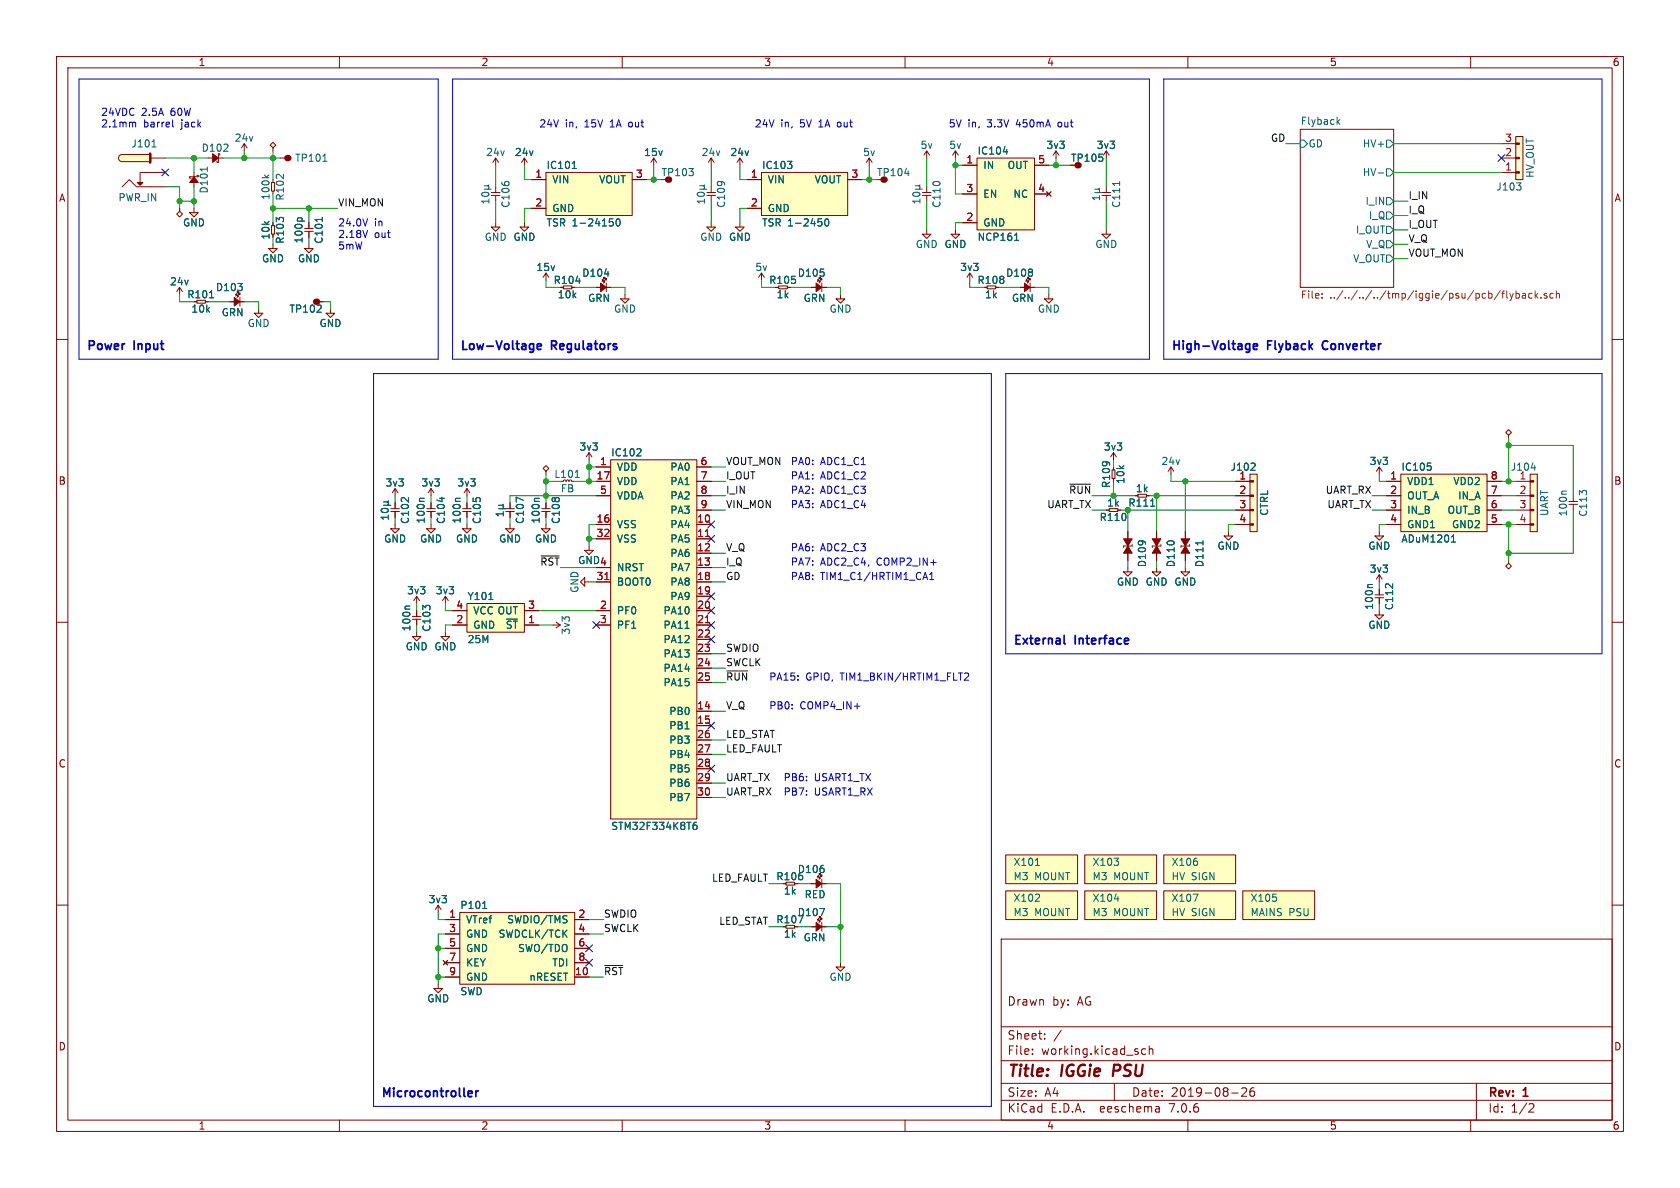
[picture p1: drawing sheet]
<svg xmlns="http://www.w3.org/2000/svg" width="297mm" height="210mm" viewBox="0 0 297 210" stroke-linecap="round" stroke-linejoin="round" font-family="sans-serif">
<defs><g id="words">
<g font-size="2.8" fill="#840000">
<text x="178" y="190.9">Title:</text>
<text x="187.7" y="190.9">IGGie</text>
<text x="197.6" y="190.9">PSU</text>
</g>
<g font-size="2.1" fill="#0000c2">
<text x="15.2" y="62">Power</text>
<text x="23.8" y="62">Input</text>
<text x="81.3" y="62">Low-Voltage</text>
<text x="97.6" y="62">Regulators</text>
<text x="207" y="62">High-Voltage</text>
<text x="224.2" y="62">Flyback</text>
<text x="234.5" y="62">Converter</text>
<text x="179.1" y="114.1">External</text>
<text x="190.1" y="114.1">Interface</text>
<text x="67.3" y="194.1">Microcontroller</text>
</g>
<g font-size="2.1" fill="#840000">
<text x="178" y="178">Drawn</text>
<text x="186" y="178">by:</text>
<text x="190.5" y="178">AG</text>
<text x="178" y="184">Sheet:</text>
<text x="178" y="186.7">File:</text>
<text x="184.1" y="186.7">working.kicad_sch</text>
<text x="178" y="196.9">KiCad</text>
<text x="178" y="194.1">Size:</text>
<text x="184.7" y="194.1">A4</text>
<text x="185.7" y="196.9">E.D.A.</text>
<text x="194.6" y="196.9">eeschema</text>
<text x="200" y="194.1">Date:</text>
<text x="207" y="196.9">7.0.6</text>
<text x="207" y="194.1">2019-08-26</text>
<text x="263" y="194.3">Rev:</text>
<text x="263" y="196.9">Id:</text>
<text x="267.1" y="196.9">1/2</text>
<text x="269.4" y="194.3">1</text>
</g>
<g font-size="1.8" fill="#840000">
<text x="35" y="11.9">1</text>
<text x="85" y="11.9">2</text>
<text x="135" y="11.9">3</text>
<text x="185" y="11.9">4</text>
<text x="235" y="11.9">5</text>
<text x="285" y="11.9">6</text>
<text x="189.2" y="28.8">TP105</text>
<text x="10.3" y="35.9">A</text>
<text x="285.3" y="35.9">A</text>
<text x="47.9" y="42.5" transform="rotate(-90 47.9 42.5)">10k</text>
<text x="53.7" y="43.1" transform="rotate(-90 53.7 43.1)">100p</text>
<text x="33" y="52.9">R101</text>
<text x="97.8" y="50.4">R104</text>
<text x="135.9" y="50.4">R105</text>
<text x="172.7" y="50.4">R108</text>
<text x="10.3" y="85.9">B</text>
<text x="195.6" y="89.8">1k</text>
<text x="196.4" y="86.4" transform="rotate(-90 196.4 86.4)">R109</text>
<text x="200.7" y="87.2">1k</text>
<text x="285.3" y="85.9">B</text>
<text x="10.3" y="135.9">C</text>
<text x="285.3" y="135.9">C</text>
<text x="137.1" y="155.8">R106</text>
<text x="10.3" y="185.9">D</text>
<text x="285.3" y="185.9">D</text>
<text x="35" y="199.9">1</text>
<text x="85" y="199.9">2</text>
<text x="135" y="199.9">3</text>
<text x="185" y="199.9">4</text>
<text x="235" y="199.9">5</text>
<text x="285" y="199.9">6</text>
</g>
<g font-size="1.8" fill="#0000c2">
<text x="17.8" y="20.6">24VDC</text>
<text x="17.8" y="22.6">2.1mm</text>
<text x="25" y="20.6">2.5A</text>
<text x="25.4" y="22.6">barrel</text>
<text x="30.3" y="20.6">60W</text>
<text x="32.2" y="22.6">jack</text>
<text x="95.2" y="22.6">24V</text>
<text x="99.9" y="22.6">in,</text>
<text x="103.5" y="22.6">15V</text>
<text x="108.1" y="22.6">1A</text>
<text x="111.6" y="22.6">out</text>
<text x="133.3" y="22.6">24V</text>
<text x="138" y="22.6">in,</text>
<text x="141.6" y="22.6">5V</text>
<text x="145" y="22.6">1A</text>
<text x="148.5" y="22.6">out</text>
<text x="167.6" y="22.6">5V</text>
<text x="171.1" y="22.6">in,</text>
<text x="174.6" y="22.6">3.3V</text>
<text x="179.9" y="22.6">450mA</text>
<text x="187.5" y="22.6">out</text>
<text x="59.7" y="40.1">24.0V</text>
<text x="66.2" y="40.1">in</text>
<text x="59.7" y="42.2">2.18V</text>
<text x="59.7" y="44.2">5mW</text>
<text x="66.2" y="42.2">out</text>
<text x="139.7" y="82.3">PA0:</text>
<text x="145" y="82.3">ADC1_C1</text>
<text x="139.7" y="84.8">PA1:</text>
<text x="139.7" y="89.9">PA3:</text>
<text x="139.7" y="87.4">PA2:</text>
<text x="145" y="84.8">ADC1_C2</text>
<text x="145" y="89.9">ADC1_C4</text>
<text x="145" y="87.4">ADC1_C3</text>
<text x="139.7" y="97.5">PA6:</text>
<text x="139.7" y="100.1">PA7:</text>
<text x="145" y="97.5">ADC2_C3</text>
<text x="145" y="100.1">ADC2_C4,</text>
<text x="155.1" y="100.1">COMP2_IN+</text>
<text x="139.7" y="102.6">PA8:</text>
<text x="145" y="102.6">TIM1_C1/HRTIM1_CA1</text>
<text x="135.9" y="125.5">PB0:</text>
<text x="135.9" y="120.4">PA15:</text>
<text x="141.4" y="125.5">COMP4_IN+</text>
<text x="142.4" y="120.4">GPIO,</text>
<text x="148.7" y="120.4">TIM1_BKIN/HRTIM1_FLT2</text>
<text x="138.4" y="140.7">PB7:</text>
<text x="138.4" y="138.2">PB6:</text>
<text x="144" y="140.7">USART1_RX</text>
<text x="144" y="138.2">USART1_TX</text>
</g>
<g font-size="1.8" fill="#006464">
<text x="229.9" y="22.1">Flyback</text>
<text x="23.1" y="26.3">J101</text>
<text x="35.5" y="27">D102</text>
<text x="41.4" y="25.2">24v</text>
<text x="52.1" y="28.8">TP101</text>
<text x="85.8" y="27.8">24v</text>
<text x="90.9" y="27.8">24v</text>
<text x="113.8" y="27.8">15v</text>
<text x="123.9" y="27.8">24v</text>
<text x="129" y="27.8">24v</text>
<text x="152.5" y="27.8">5v</text>
<text x="162.6" y="26.5">5v</text>
<text x="167.7" y="26.5">5v</text>
<text x="172.7" y="27.5">IC104</text>
<text x="184.9" y="26.5">3v3</text>
<text x="193.8" y="26.5">3v3</text>
<text x="231.2" y="26.3">GD</text>
<text x="240.8" y="26.3">HV+</text>
<text x="20.8" y="35.8">PWR_IN</text>
<text x="36.9" y="34.3" transform="rotate(-90 36.9 34.3)">D101</text>
<text x="47.9" y="35.5" transform="rotate(-90 47.9 35.5)">100k</text>
<text x="50.4" y="35.6" transform="rotate(-90 50.4 35.6)">R102</text>
<text x="96.5" y="30.1">IC101</text>
<text x="97.5" y="32.6">VIN</text>
<text x="105.8" y="32.6">VOUT</text>
<text x="116.8" y="31.3">TP103</text>
<text x="134.6" y="30.1">IC103</text>
<text x="135.6" y="32.6">VIN</text>
<text x="143.9" y="32.6">VOUT</text>
<text x="154.9" y="31.3">TP104</text>
<text x="173.7" y="30.1">IN</text>
<text x="173.7" y="35.2">EN</text>
<text x="178" y="30.1">OUT</text>
<text x="179.1" y="35.2">NC</text>
<text x="240.8" y="31.3">HV-</text>
<text x="264.4" y="33.9">J103</text>
<text x="271.4" y="31.5" transform="rotate(-90 271.4 31.5)">HV_OUT</text>
<text x="32.3" y="40.2">GND</text>
<text x="90.3" y="36.8" transform="rotate(-90 90.3 36.8)">C106</text>
<text x="96.5" y="40.2">TSR 1-24150</text>
<text x="97.5" y="37.7">GND</text>
<text x="128.4" y="36.8" transform="rotate(-90 128.4 36.8)">C109</text>
<text x="134.6" y="40.2">TSR 1-2450</text>
<text x="135.6" y="37.7">GND</text>
<text x="166.5" y="36.8" transform="rotate(-90 166.5 36.8)">C110</text>
<text x="173.7" y="40.2">GND</text>
<text x="198.2" y="36.8" transform="rotate(-90 198.2 36.8)">C111</text>
<text x="239.6" y="41.5">I_OUT</text>
<text x="241.3" y="36.4">I_IN</text>
<text x="241.9" y="39">I_Q</text>
<text x="46.2" y="46.6">GND</text>
<text x="50.4" y="43.2" transform="rotate(-90 50.4 43.2)">R103</text>
<text x="52.6" y="46.6">GND</text>
<text x="57.3" y="43.2" transform="rotate(-90 57.3 43.2)">C101</text>
<text x="85.6" y="42.8">GND GND</text>
<text x="90.7" y="42.8">GND</text>
<text x="123.7" y="42.8">GND GND</text>
<text x="128.8" y="42.8">GND</text>
<text x="161.8" y="44">GND GND</text>
<text x="166.9" y="44">GND</text>
<text x="172.7" y="42.8">NCP161</text>
<text x="193.5" y="44">GND</text>
<text x="239.1" y="46.6">V_OUT</text>
<text x="241.4" y="44">V_Q</text>
<text x="30" y="50.6">24v</text>
<text x="38.1" y="51.7">D103</text>
<text x="94.7" y="48.1">15v</text>
<text x="98.5" y="52.9">10k</text>
<text x="102.8" y="49.1">D104</text>
<text x="103.9" y="53.6">GRN</text>
<text x="133.4" y="48.1">5v</text>
<text x="137.2" y="52.9">1k</text>
<text x="140.9" y="49.1">D105</text>
<text x="142" y="53.6">GRN</text>
<text x="169.7" y="48.1">3v3</text>
<text x="174" y="52.9">1k</text>
<text x="177.8" y="49.1">D108</text>
<text x="178.8" y="53.6">GRN</text>
<text x="33.7" y="55.5">10k</text>
<text x="39.1" y="56.1">GRN</text>
<text x="43.7" y="58">GND</text>
<text x="51.1" y="55.5">TP102</text>
<text x="56.4" y="58">GND</text>
<text x="108.5" y="55.5">GND</text>
<text x="146.6" y="55.5">GND</text>
<text x="183.4" y="55.5">GND</text>
<text x="102.3" y="79.9">3v3</text>
<text x="108" y="80.9">IC102</text>
<text x="109" y="83.4">VDD</text>
<text x="118.4" y="83.4">PA0</text>
<text x="195.1" y="79.9">3v3</text>
<text x="205.2" y="82.4">24v</text>
<text x="217.4" y="83.4">J102</text>
<text x="242" y="82.4">3v3</text>
<text x="247.7" y="83.4">IC105</text>
<text x="267" y="83.4">J104</text>
<text x="68.1" y="86.2">3v3</text>
<text x="74.4" y="86.2">3v3</text>
<text x="80.8" y="86.2">3v3</text>
<text x="97.9" y="84.7">L101</text>
<text x="99" y="87.2">FB</text>
<text x="109" y="86">VDD</text>
<text x="109" y="88.5">VDDA</text>
<text x="118.4" y="86">PA1</text>
<text x="118.4" y="88.5">PA2</text>
<text x="199" y="85.6" transform="rotate(-90 199 85.6)">10k</text>
<text x="199.4" y="89.8">R111</text>
<text x="248.7" y="86">VDD1</text>
<text x="248.7" y="88.5">OUT_A</text>
<text x="256.8" y="86">VDD2</text>
<text x="257.7" y="88.5">IN_A</text>
<text x="268.5" y="84.8">1</text>
<text x="72.5" y="92.7" transform="rotate(-90 72.5 92.7)">C102</text>
<text x="75.3" y="92.7" transform="rotate(-90 75.3 92.7)">100n</text>
<text x="78.8" y="92.7" transform="rotate(-90 78.8 92.7)">C104</text>
<text x="81.6" y="92.7" transform="rotate(-90 81.6 92.7)">100n</text>
<text x="85.2" y="92.7" transform="rotate(-90 85.2 92.7)">C105</text>
<text x="92.8" y="92.7" transform="rotate(-90 92.8 92.7)">C107</text>
<text x="95.6" y="92.7" transform="rotate(-90 95.6 92.7)">100n</text>
<text x="99.2" y="92.7" transform="rotate(-90 99.2 92.7)">C108</text>
<text x="109" y="93.6">VSS</text>
<text x="118.4" y="93.6">PA4</text>
<text x="118.4" y="91">PA3</text>
<text x="194.3" y="92.3">R110</text>
<text x="224.4" y="91.3" transform="rotate(-90 224.4 91.3)">CTRL</text>
<text x="248.7" y="91">IN_B</text>
<text x="248.7" y="93.6">GND1</text>
<text x="255.8" y="91">OUT_B</text>
<text x="256.6" y="93.6">GND2</text>
<text x="273.9" y="91.3" transform="rotate(-90 273.9 91.3)">UART</text>
<text x="277.2" y="91.4" transform="rotate(-90 277.2 91.4)">100n</text>
<text x="280.8" y="91.5" transform="rotate(-90 280.8 91.5)">C113</text>
<text x="67.8" y="96.1">GND</text>
<text x="74.2" y="96.1">GND</text>
<text x="80.5" y="96.1">GND</text>
<text x="88.1" y="96.1">GND</text>
<text x="94.5" y="96.1">GND</text>
<text x="109" y="96.1">VSS</text>
<text x="109" y="101.2">NRST</text>
<text x="118.4" y="96.1">PA5</text>
<text x="118.4" y="98.7">PA6</text>
<text x="118.4" y="101.2">PA7</text>
<text x="202.8" y="100.4" transform="rotate(-90 202.8 100.4)">D109</text>
<text x="207.9" y="100.4" transform="rotate(-90 207.9 100.4)">D110</text>
<text x="213" y="100.4" transform="rotate(-90 213 100.4)">D111</text>
<text x="215.1" y="97.4">GND</text>
<text x="241.8" y="97.4">GND</text>
<text x="242" y="101.4">3v3</text>
<text x="247.7" y="96.1">ADuM1201</text>
<text x="71.9" y="105.3">3v3</text>
<text x="76.9" y="105.3">3v3</text>
<text x="82.6" y="106.3">Y101</text>
<text x="102.5" y="104.9" transform="rotate(-90 102.5 104.9)">GND</text>
<text x="109" y="103.7">BOOT0</text>
<text x="118.4" y="103.7">PA8</text>
<text x="118.4" y="106.3">PA9</text>
<text x="197.4" y="103.7">GND GND GND</text>
<text x="242.9" y="107.9" transform="rotate(-90 242.9 107.9)">100n</text>
<text x="246.5" y="108" transform="rotate(-90 246.5 108)">C112</text>
<text x="72.7" y="111.7" transform="rotate(-90 72.7 111.7)">100n</text>
<text x="76.3" y="111.8" transform="rotate(-90 76.3 111.8)">C103</text>
<text x="82.6" y="113.9">25M</text>
<text x="83.6" y="111.4">GND</text>
<text x="83.6" y="108.8">VCC OUT</text>
<text x="89.3" y="111.4">~{ST}</text>
<text x="100.9" y="112.3" transform="rotate(-90 100.9 112.3)">3v3</text>
<text x="109" y="108.8">PF0</text>
<text x="109" y="111.4">PF1</text>
<text x="117.2" y="108.8">PA10</text>
<text x="117.2" y="111.4">PA11</text>
<text x="117.2" y="113.9">PA12</text>
<text x="241.8" y="111.4">GND</text>
<text x="71.6" y="115.2">GND GND</text>
<text x="117.2" y="116.4">PA13</text>
<text x="117.2" y="119">PA14</text>
<text x="117.2" y="121.5">PA15</text>
<text x="118.2" y="126.6">PB0</text>
<text x="118.2" y="129.1">PB1</text>
<text x="118.2" y="131.7">PB3</text>
<text x="118.2" y="134.2">PB4</text>
<text x="118.2" y="136.8">PB5</text>
<text x="118.2" y="139.3">PB6</text>
<text x="118.2" y="141.8">PB7</text>
<text x="108" y="146.9">STM32F334K8T6</text>
<text x="140.9" y="154.5">D106</text>
<text x="179.1" y="153.3">X101</text>
<text x="179.1" y="155.8">M3</text>
<text x="182.9" y="155.8">MOUNT</text>
<text x="193" y="153.3">X103</text>
<text x="193" y="155.8">M3</text>
<text x="196.9" y="155.8">MOUNT</text>
<text x="207" y="155.8">HV SIGN</text>
<text x="207" y="153.3">X106</text>
<text x="75.7" y="159.9">3v3</text>
<text x="81.3" y="160.9">P101</text>
<text x="138.5" y="158.3">1k</text>
<text x="142.1" y="159">RED</text>
<text x="179.1" y="159.6">X102</text>
<text x="193" y="159.6">X104</text>
<text x="207" y="159.6">X107</text>
<text x="221" y="159.6">X105</text>
<text x="82.3" y="163.4">VTref</text>
<text x="82.3" y="166">GND</text>
<text x="88" y="166">SWDCLK/TCK</text>
<text x="89.6" y="163.4">SWDIO/TMS</text>
<text x="137.1" y="163.4">R107</text>
<text x="138.5" y="166">1k</text>
<text x="140.9" y="162.2">D107</text>
<text x="142" y="166.6">GRN</text>
<text x="179.1" y="162.2">M3</text>
<text x="182.9" y="162.2">MOUNT</text>
<text x="193" y="162.2">M3</text>
<text x="196.9" y="162.2">MOUNT</text>
<text x="207" y="162.2">HV SIGN</text>
<text x="221" y="162.2">MAINS</text>
<text x="227.8" y="162.2">PSU</text>
<text x="82.3" y="168.5">GND</text>
<text x="82.3" y="171">KEY</text>
<text x="82.3" y="173.6">GND</text>
<text x="91.5" y="168.5">SWO/TDO</text>
<text x="93.5" y="173.6">nRESET</text>
<text x="97.5" y="171">TDI</text>
<text x="146.6" y="173.6">GND</text>
<text x="75.4" y="177.4">GND</text>
<text x="81.3" y="176.1">SWD</text>
</g>
<g font-size="1.8" fill="#a90000">
<text x="170.7" y="29">1</text>
<text x="183.4" y="29">5</text>
<text x="266" y="27.7">2</text>
<text x="266" y="25.1">3</text>
<text x="94.5" y="31.5">1</text>
<text x="112.3" y="31.5">3</text>
<text x="132.6" y="31.5">1</text>
<text x="150.4" y="31.5">3</text>
<text x="170.7" y="34">3</text>
<text x="183.4" y="34">4</text>
<text x="266" y="30.2">1</text>
<text x="94.5" y="36.6">2</text>
<text x="132.6" y="36.6">2</text>
<text x="170.7" y="39.1">2</text>
<text x="106" y="82.3">1</text>
<text x="123.8" y="82.3">6</text>
<text x="105.4" y="84.8">17</text>
<text x="106" y="87.4">5</text>
<text x="123.8" y="84.8">7</text>
<text x="123.8" y="87.4">8</text>
<text x="123.8" y="89.9">9</text>
<text x="219" y="84.8">1</text>
<text x="219" y="87.4">2</text>
<text x="219" y="89.9">3</text>
<text x="245.7" y="84.8">1</text>
<text x="245.7" y="87.4">2</text>
<text x="245.7" y="89.9">3</text>
<text x="263.5" y="89.9">6</text>
<text x="263.5" y="87.4">7</text>
<text x="263.5" y="84.8">8</text>
<text x="268.5" y="87.4">2</text>
<text x="268.5" y="89.9">3</text>
<text x="105.4" y="92.5">16</text>
<text x="105.4" y="95">32</text>
<text x="123.1" y="92.5">10</text>
<text x="123.1" y="95">11</text>
<text x="219" y="92.5">4</text>
<text x="245.7" y="92.5">4</text>
<text x="263.5" y="92.5">5</text>
<text x="268.5" y="92.5">4</text>
<text x="102.1" y="99.9">GND4</text>
<text x="123.1" y="97.5">12</text>
<text x="123.1" y="100.1">13</text>
<text x="80.6" y="107.7">4</text>
<text x="93.3" y="107.7">3</text>
<text x="105.4" y="102.6">31</text>
<text x="106" y="107.7">2</text>
<text x="123.1" y="102.6">18</text>
<text x="123.1" y="105.2">19</text>
<text x="123.1" y="107.7">20</text>
<text x="80.6" y="110.2">2</text>
<text x="93.3" y="110.2">1</text>
<text x="106" y="110.2">3</text>
<text x="123.1" y="110.2">21</text>
<text x="123.1" y="112.8">22</text>
<text x="123.1" y="115.3">23</text>
<text x="123.1" y="117.9">24</text>
<text x="123.1" y="125.5">14</text>
<text x="123.1" y="120.4">25</text>
<text x="123.1" y="128">15</text>
<text x="123.1" y="130.6">26</text>
<text x="123.1" y="133.1">27</text>
<text x="123.1" y="135.6">28</text>
<text x="123.1" y="138.2">29</text>
<text x="123.1" y="140.7">30</text>
<text x="79.3" y="162.3">1</text>
<text x="79.3" y="164.8">3</text>
<text x="79.3" y="167.4">5</text>
<text x="102.2" y="162.3">2</text>
<text x="102.2" y="164.8">4</text>
<text x="102.2" y="167.4">6</text>
<text x="79.3" y="169.9">7</text>
<text x="79.3" y="172.5">9</text>
<text x="101.6" y="172.5">10</text>
<text x="102.2" y="169.9">8</text>
</g>
<g font-size="1.8" fill="#0f0f0f">
<text x="224.6" y="25.1">GD</text>
<text x="248.9" y="35.3">I_IN</text>
<text x="59.7" y="36.6">VIN_MON</text>
<text x="248.9" y="37.8">I_Q</text>
<text x="248.9" y="40.4">I_OUT</text>
<text x="248.9" y="45.5">VOUT_MON</text>
<text x="248.9" y="42.9">V_Q</text>
<text x="128.3" y="82.3">VOUT_MON</text>
<text x="128.3" y="89.9">VIN_MON</text>
<text x="128.3" y="84.8">I_OUT</text>
<text x="128.3" y="87.4">I_IN</text>
<text x="185" y="89.9">UART_TX</text>
<text x="188.9" y="87.4">~{RUN}</text>
<text x="234.3" y="87.4">UART_RX</text>
<text x="234.6" y="89.9">UART_TX</text>
<text x="95.4" y="100.1">~{RST} GND4</text>
<text x="128.3" y="97.5">V_Q</text>
<text x="128.3" y="100.1">I_Q</text>
<text x="128.3" y="102.6">GD</text>
<text x="128.3" y="115.3">SWDIO</text>
<text x="128.3" y="117.8">SWCLK</text>
<text x="128.3" y="120.4">~{RUN}</text>
<text x="128.3" y="125.5">V_Q</text>
<text x="128.3" y="130.5">LED_STAT</text>
<text x="128.3" y="133.1">LED_FAULT</text>
<text x="128.3" y="140.7">UART_RX</text>
<text x="128.3" y="138.2">UART_TX</text>
<text x="125.8" y="155.9">LED_FAULT</text>
<text x="106.7" y="162.3">SWDIO</text>
<text x="106.7" y="164.8">SWCLK</text>
<text x="106.7" y="172.5">~{RST}</text>
</g>
<g font-size="1.8" fill="#725600">
<text x="229.9" y="53.1">File:</text>
<text x="235.1" y="53.1">../../../../tmp/iggie/psu/pcb/flyback.sch</text>
</g>
<text font-size="1.8" fill="#009600" x="127" y="163.6">LED_STAT R107</text>
</g></defs>
<g fill="none" stroke="#840000" stroke-width=".18">
<path d="M10 10h277v190h-277zM12 12h273v186h-273zM60 10v2M110 10v2M160 10v2M210 10v2M260 10v2M229.9 22.9h16.5v27.9h-16.5zM10 60h2M285 60h2M10 110h2M285 110h2"/>
<path d="M10 160h2M285 160h2M177 166h108v32h-108zM60 198v2M110 198v2M160 198v2M177 194.5h108M177 191.5h108M177 187.5h108M177 181.5h108M182.5 186.3v.1M182.5 185.5v.1"/>
<path d="M184.7 183.6v.1M184.7 182.8v.1M187.6 182.1l-1.3 2M197 191.5v3M202.5 185.5l-.4-.1-.3 .3v.4l.2 .2h.5M203.2 185.5l.2-.1 .3 .1 .1 .9M203.2 184.9v1.5M204.9 195.7l.1 .9M205 196.5l-.2 .1M205 196h-.2M210 198v2M217.7 193.2h1.2"/>
<path d="M219.5 192.4l.6-.1 .2 .1 .1 .3-.9 1.1h.9M221.7 192.3a.59 .59 0 0 0-.7 .6v.6l.1 .2 .4 .1 .2-.1 .1-.5-.1-.3h-.5l-.2 .3M260 198v2M261 191.5v6.5M270.5 195.1l.5 .1 .2 .3-1 1.1h1"/>
</g>
<path d="M197 188.2l-.3 2" fill="none" stroke="#840000" stroke-width=".4"/>
<path d="M229.9 22.9h16.5v27.9h-16.5z" fill="#fff" stroke="#fff" stroke-width=".18"/>
<path d="M229.9 24.8h.6l.6 .6-.6 .6h-.6zM236.5 21.5l.4 .5M236.9 21.1l-.5 .5M243.6 30.6h1M245.1 24.8h.6l.7 .6-.7 .6h-.6zM245.1 29.8h.6l.7 .7-.7 .6h-.6zM245.1 37.5h.6l.7 .6-.7 .6h-.6zM245.1 34.9h.6l.7 .7-.7 .6h-.6zM245.1 40h.6l.7 .6-.7 .7h-.6zM245.1 45.1h.6l.7 .6-.7 .7h-.6zM245.1 42.5h.6l.7 .7-.7 .6h-.6z" fill="none" stroke="#006464" stroke-width=".18"/>
<g fill="none" stroke="#725600" stroke-width=".18">
<path d="M233.7 52.6v.1M233.7 51.9v.1M265.2 51.4l-1.1 1.6M265.5 51.9h.5M266 51.4l-.3 .2v1.1M266.4 51.4v1.1l.2 .2M266.9 51.9l.3 .8M267.2 52.7l-.3 .4M267.5 51.9l-.3 .8M268 51.9h.4l.2 .2-.1 .5h-.5M268 51.4v1.3M269.2 51.9h.4l.1 .8"/>
<path d="M269.7 52.2h-.4l-.2 .2 .2 .3 .4-.1M270.9 51.9h-.4l-.3 .2 .2 .5h.5M271.4 51.4v1.3M271.5 52.2l.4 .5M271.9 51.9l-.5 .4M272.4 52.6v.1M273.5 51.9h-.3l-.2 .1v.2l.5 .1v.3h-.5M274.6 51.9h-.4l-.2 .2 .1 .5h.5M275.1 52l.2-.1h.3l.1 .8M275.1 51.4v1.3"/>
</g>
<path d="M81.8 93.5h1.5l-.8 .7z" fill="#ffffc2"/>
<path d="M81.8 93.5h1.5l-.8 .7zM82.5 92.7v.8M177.8 151.1h12.7v5.1h-12.7zM177.8 157.5h12.7v5.1h-12.7zM191.8 151.1h12.7v5.1h-12.7zM205.7 151.1h12.7v5.1h-12.7zM205.7 157.5h12.7v5.1h-12.7z" fill="none" stroke="#840000" stroke-width=".18"/>
<g fill="#ffffc2" stroke="#ffffc2" stroke-width=".18">
<path d="M191.8 151.1h12.7v5.1h-12.7z"/>
<path d="M177.8 151.1h12.7v5.1h-12.7z"/>
<path d="M205.7 151.1h12.7v5.1h-12.7z"/>
<path d="M177.8 157.5h12.7v5.1h-12.7z"/>
<path d="M205.7 157.5h12.7v5.1h-12.7z"/>
</g>
<path d="M183 159.3h.8M183.1 153h.7M183.7 158.2v.4M197 151.7h.7l-.4 .5M197.7 152.3v.6M210.9 158.1h.9l-.6 1.2M211.7 152.3v.6" fill="none" stroke="#006464" stroke-width=".18"/>
<path d="M243.1 94.7h1.5l-.8 .8z" fill="#ffffc2"/>
<path d="M243.1 94.7h1.5l-.8 .8zM243.8 94v.7M243.1 105.2h1.5M243.1 105.7h1.5M243.3 102.4l.5-.8v1.3M243.8 104.1v1.1M243.8 105.7v1M243.8 101.6l.5 .8" fill="none" stroke="#840000" stroke-width=".18"/>
<path d="M242.6 103.3h-.6l-.2 .2" fill="none" stroke="#006464" stroke-width=".18"/>
<path d="M243.1 108.7h1.5l-.8 .8z" fill="#ffffc2"/>
<path d="M218.4 85.1h2.6M218.4 87.6h2.6M218.4 90.2h2.6M218.4 92.7h2.6M221 83.8h1.2v10.2h-1.2zM243.1 108.7h1.5l-.8 .8zM243.8 108v.7" fill="none" stroke="#840000" stroke-width=".18"/>
<path d="M221 83.8h1.2v10.2h-1.2z" fill="#ffffc2" stroke="#ffffc2" stroke-width=".18"/>
<g fill="#840000" stroke="#840000" stroke-width=".18">
<path d="M221 92.6h.6v.2h-.6z"/>
<path d="M221 90h.6v.3h-.6z"/>
<path d="M221 87.5h.6v.3h-.6z"/>
<path d="M221 85h.6v.2h-.6z"/>
</g>
<path d="M221.8 81.9l.1 .2-.1 .3-.7 .7h.8" fill="none" stroke="#006464" stroke-width=".18"/>
<path d="M216.4 94.7h1.5l-.7 .8z" fill="#ffffc2"/>
<path d="M216.4 94.7h1.5l-.7 .8zM217.2 94v.7" fill="none" stroke="#840000" stroke-width=".18"/>
<path d="M76.7 174.8h1.5l-.7 .7z" fill="#ffffc2"/>
<path d="M76.7 174.8h1.5l-.7 .7zM77.5 174v.8" fill="none" stroke="#840000" stroke-width=".18"/>
<path d="M203.7 101.1h1.5l-.7 .8z" fill="#ffffc2"/>
<path d="M204.5 94v1.3M204.5 97.8v1.3M205.2 96.3v.2h-1.5v.3M209.5 94v1.3M209.5 97.8v1.3M210.3 96.3v.2h-1.5v.3M203.7 101.1h1.5l-.7 .8zM204.5 100.3v.8" fill="none" stroke="#840000" stroke-width=".18"/>
<g fill="#840000" stroke="#840000" stroke-width=".18">
<path d="M208.8 95.3h1.5l-.8 1.2z"/>
<path d="M209.5 96.5l.8 1.3h-1.5z"/>
<path d="M203.7 95.3h1.5l-.7 1.2z"/>
<path d="M204.5 96.5l.7 1.3h-1.5z"/>
</g>
<path d="M212.7 95.6v.7" fill="none" stroke="#006464" stroke-width=".18"/>
<path d="M208.8 101.1h1.5l-.8 .8z" fill="#ffffc2"/>
<path d="M199.4 94v1.3M199.4 97.8v1.3M200.2 96.3v.2h-1.6v.3M208.8 101.1h1.5l-.8 .8zM209.5 100.3v.8" fill="none" stroke="#840000" stroke-width=".18"/>
<g fill="#840000" stroke="#840000" stroke-width=".18">
<path d="M198.6 95.3h1.6l-.8 1.2z"/>
<path d="M199.4 96.5l.8 1.3h-1.6z"/>
</g>
<path d="M266.2 76.5l.5-.6 .5 .6-.5 .5z" fill="#ffffc2"/>
<path d="M266.2 76.5l.5-.6 .5 .6-.5 .5zM266.7 77v.5" fill="none" stroke="#840000" stroke-width=".18"/>
<path d="M198.6 101.1h1.6l-.8 .8z" fill="#ffffc2"/>
<path d="M198.6 101.1h1.6l-.8 .8zM199.4 100.3v.8" fill="none" stroke="#840000" stroke-width=".18"/>
<circle cx="190.5" cy="29.2" r=".57" fill="#840000"/>
<path d="M186.2 27.4l.5-.7v1.2M186.7 26.7l.5 .7M194.8 34h1.5M194.8 34.5h1.5M195.6 33v1M195.6 34.5v1.1M180.3 50.8h.8M181.9 49h-.3l.3 .3v-.3l-.5 .5h.2l-.2 .3M182.1 49.3h-.2l.2 .2v-.2l-.5 .5h.3l-.3 .2M182.1 50v1.6M182.1 50.8h.8" fill="none" stroke="#840000" stroke-width=".18"/>
<path d="M181.1 50l1 .8-1 .8z" fill="#840000" stroke="#840000" stroke-width=".18"/>
<path d="M193.5 34h1.3M193.5 33.4h.7M194.2 33.4l.2 .2v.3l-.2 .1M194.4 34.6v.7M194.4 35h-1.3l.4 .3M194.4 33.3l-.2 .1M197.9 32.1v.7" fill="none" stroke="#006464" stroke-width=".18"/>
<path d="M194.8 41.4h1.5l-.7 .8z" fill="#ffffc2"/>
<path d="M195.1 27.4l.5-.7v1.2M195.6 26.7l.5 .7M194.8 41.4h1.5l-.7 .8zM195.6 40.6v.8" fill="none" stroke="#840000" stroke-width=".18"/>
<path d="M103.4 102.1v1.5l-.8-.7z" fill="#ffffc2"/>
<path d="M98.3 110l.8 .5h-1.3M99.1 110.5l-.8 .5M103.4 102.1v1.5l-.8-.7zM103.4 102.9h.7" fill="none" stroke="#840000" stroke-width=".18"/>
<path d="M184.7 52.8h1.5l-.8 .8z" fill="#ffffc2"/>
<path d="M184.7 52.8h1.5l-.8 .8zM185.4 52.1v.7M277.4 88.6h1.5M277.4 89.2h1.5M278.1 87.6v1M278.1 89.2v1" fill="none" stroke="#840000" stroke-width=".18"/>
<path d="M276.9 86.8h-.6l-.2 .2" fill="none" stroke="#006464" stroke-width=".18"/>
<path d="M21.6 27.3h5.1v1.3h-5.1z" fill="#ffffc2"/>
<g fill="#ffffc2" stroke="#ffffc2" stroke-width=".18">
<path d="M21.1 27.5l.5-.2v1.3a.63 .63 0 0 1-.6-.4 .63 .63 0 0 1 .1-.7z"/>
<path d="M268 24.1h1.2v7.7h-1.2z"/>
</g>
<path d="M21.1 27.5l.5-.2h5.1v1.3h-5.1a.63 .63 0 0 1-.6-.4 .63 .63 0 0 1 .1-.7zM21.6 33l1.3-1.2 1.2 1.2h5.1M26.7 27.9h2.5M29.2 30.5h-4.4v1.9M265.4 27.9h2.6M265.4 30.5h2.6M265.4 25.4h2.6M268 24.1h1.2v7.7h-1.2zM31.2 51.6l.5-.8v1.3M31.7 50.8l.6 .8M78.2 106.2l.5-.8v1.3M78.7 105.4l.5 .8" fill="none" stroke="#840000" stroke-width=".18"/>
<g fill="#840000" stroke="#840000" stroke-width=".18">
<path d="M24.3 32.3h1l-.5 .5z"/>
<path d="M26.4 27.1h.3v1.7h-.3z"/>
<path d="M268 25.3h.6v.2h-.6z"/>
<path d="M268 27.8h.6v.3h-.6z"/>
<path d="M268 30.4h.6v.2h-.6z"/>
</g>
<path d="M26.9 26h.7M268.1 32.3h.8l-.4 .5M268.8 32.9l.1 .2-.1 .4" fill="none" stroke="#006464" stroke-width=".18"/>
<path d="M69.1 93.5h1.5l-.8 .7z" fill="#ffffc2"/>
<path d="M34.3 30.5v.7M34.3 32.3v.7M34.8 31h.3v.2h-1.6v.3h.3M36.8 27.9h.8M38.6 27.2v1.5h-.2v-.3M38.6 27.9h.8M69.1 93.5h1.5l-.8 .7zM69.8 92.7v.8" fill="none" stroke="#840000" stroke-width=".18"/>
<g fill="#840000" stroke="#840000" stroke-width=".18">
<path d="M34.3 31.2l.8 1.1h-1.6z"/>
<path d="M37.6 27.2l1 .7-1 .8z"/>
</g>
<path d="M36.6 29.5v.8" fill="none" stroke="#006464" stroke-width=".18"/>
<path d="M72.9 112.5h1.5l-.7 .8z" fill="#ffffc2"/>
<path d="M42.7 26.2l.5-.8v1.3M43.2 25.4l.5 .8M72.9 112.5h1.5l-.7 .8zM72.9 109h1.5M72.9 109.5h1.5M73.7 108v1M73.7 109.5v1M73.7 111.8v.7" fill="none" stroke="#840000" stroke-width=".18"/>
<path d="M72.5 107.1h-.7l-.2 .2" fill="none" stroke="#006464" stroke-width=".18"/>
<path d="M45 55.4h1.5l-.8 .7z" fill="#ffffc2"/>
<path d="M45 55.4h1.5l-.8 .7zM45.7 54.6v.8M206.5 83.3l.5-.7v1.2M207 82.6l.5 .7M73.2 106.2l.5-.8v1.3M73.7 105.4l.5 .8" fill="none" stroke="#840000" stroke-width=".18"/>
<path d="M78 112.5h1.5l-.8 .8z" fill="#ffffc2"/>
<g fill="none" stroke="#840000" stroke-width=".18">
<path d="M75.4 89.9h1.6M75.4 90.4h1.6M76.2 88.9v1M76.2 90.4v1M81.8 89.9h1.5M81.8 90.4h1.5M82.5 88.9v1M82.5 90.4v1M243.3 83.3l.5-.7v1.2M243.8 82.6l.5 .7M78 112.5h1.5l-.8 .8zM78.7 111.8v.7"/>
<path d="M80 110.5h2.5M80 108h2.5M82.5 106.7h10.2v5.1h-10.2zM92.7 110.5h2.5M92.7 108h2.5"/>
</g>
<path d="M82.5 106.7h10.2v5.1h-10.2z" fill="#ffffc2" stroke="#ffffc2" stroke-width=".18"/>
<path d="M75 88.1h-.7l-.1 .2M78.1 87.9v.8M81.4 88.1h-.7l-.2 .2M86.4 106h.7" fill="none" stroke="#006464" stroke-width=".18"/>
<path d="M75.4 93.5h1.6l-.8 .7z" fill="#ffffc2"/>
<g fill="none" stroke="#840000" stroke-width=".18">
<path d="M34.8 53.1h1.5v.5h-1.5zM40.6 53.3h.8M42.2 51.6h-.3l.3 .2v-.2l-.5 .5h.2l-.2 .2M42.4 51.8h-.2l.2 .3v-.3l-.5 .5h.3l-.3 .3M42.4 52.6v1.5M42.4 53.3h.8M75.4 93.5h1.6l-.8 .7zM76.2 92.7v.8M105.4 82.6h2.5M105.4 92.7h2.5M105.4 95.3h2.5M105.4 85.1h2.5"/>
<path d="M105.4 87.6h2.5M107.9 81.3h15.3v63.5h-15.3zM123.2 82.6h2.5M123.2 92.7h2.5M123.2 95.3h2.5M123.2 97.8h2.5M123.2 85.1h2.5M123.2 87.6h2.5M123.2 90.2h2.5M105.4 100.3h2.5M105.4 102.9h2.5M105.4 108h2.5"/>
<path d="M105.4 110.5h2.5M123.2 100.3h2.5M123.2 102.9h2.5M123.2 105.4h2.5M123.2 108h2.5M123.2 110.5h2.5M123.2 113h2.5M123.2 115.6h2.5M123.2 118.1h2.5M123.2 125.7h2.5M123.2 128.3h2.5M123.2 120.7h2.5"/>
<path d="M123.2 130.8h2.5M123.2 133.4h2.5M123.2 135.9h2.5M123.2 138.4h2.5M123.2 141h2.5"/>
</g>
<g fill="#ffffc2" stroke="#ffffc2" stroke-width=".18">
<path d="M34.8 53.1h1.5v.5h-1.5z"/>
<path d="M107.9 81.3h15.3v63.5h-15.3z"/>
</g>
<path d="M37 52.6h.8M113.2 79.4l.1 .2v.3l-.8 .7h.8M121.1 111.1h.7M123.1 145.4h-.3a.86 .86 0 0 0 0 1.2l.4-.1v-.4l-.2-.3-.4 .1-.1 .2" fill="none" stroke="#006464" stroke-width=".18"/>
<path d="M124.7 94.8h.7M106.9 102.5h.7M124.7 110.1h.7" fill="none" stroke="#a90000" stroke-width=".18"/>
<path d="M41.4 52.6l1 .7-1 .8z" fill="#840000" stroke="#840000" stroke-width=".18"/>
<path d="M33.5 37.6h1.6l-.8 .8z" fill="#ffffc2"/>
<path d="M33.5 37.6h1.6l-.8 .8zM34.3 36.8v.8" fill="none" stroke="#840000" stroke-width=".18"/>
<path d="M31.7 37.3l.6 .5-.6 .6-.5-.6z" fill="#ffffc2"/>
<path d="M31.7 37.3l.6 .5-.6 .6-.5-.6zM31.7 36.8v.5" fill="none" stroke="#840000" stroke-width=".18"/>
<path d="M95.8 93.5h1.5l-.8 .7z" fill="#ffffc2"/>
<path d="M89.4 89.9h1.5M89.4 90.4h1.5M90.2 88.9v1M90.2 90.4v1M95.8 93.5h1.5l-.8 .7zM96.5 92.7v.8" fill="none" stroke="#840000" stroke-width=".18"/>
<path d="M88.1 89.9h1.3M88.1 89.3h.7M88.8 89.3l.2 .2v.2l-.2 .2M89 90.5v.7M89 90.8h-1.3l.4 .4M89 89.1l-.2 .2M92.5 88.4l-1.2-.5v.8" fill="none" stroke="#006464" stroke-width=".18"/>
<path d="M89.4 93.5h1.5l-.7 .7z" fill="#ffffc2"/>
<path d="M89.4 93.5h1.5l-.7 .7zM90.2 92.7v.8M95.8 89.9h1.5M95.8 90.4h1.5M96.5 88.9v1M96.5 90.4v1" fill="none" stroke="#840000" stroke-width=".18"/>
<path d="M95.3 88.1h-.6l-.2 .2" fill="none" stroke="#006464" stroke-width=".18"/>
<path d="M57.7 55.4h1.5l-.8 .7z" fill="#ffffc2"/>
<path d="M48 39.9h.5v1.5h-.5zM53.8 40.4h1.6M53.8 40.9h1.6M57.7 55.4h1.5l-.8 .7zM58.4 54.6v.8" fill="none" stroke="#840000" stroke-width=".18"/>
<path d="M52.6 38.7l.2-.2h.4l.2 .2M57 38.4v.8" fill="none" stroke="#006464" stroke-width=".18"/>
<path d="M48 39.9h.5v1.5h-.5z" fill="#ffffc2" stroke="#ffffc2" stroke-width=".18"/>
<path d="M53.8 43.9h1.6l-.8 .8z" fill="#ffffc2"/>
<path d="M53.8 43.9h1.6l-.8 .8zM54.6 43.2v.7" fill="none" stroke="#840000" stroke-width=".18"/>
<circle cx="55.9" cy="53.3" r=".57" fill="#840000"/>
<path d="M55.9 53.3h1.2" fill="none" stroke="#840000" stroke-width=".18"/>
<path d="M47.5 43.9h1.5l-.7 .8z" fill="#ffffc2"/>
<path d="M48 32.3h.5v1.5h-.5zM47.5 43.9h1.5l-.7 .8zM48.3 43.2v.7M69.3 87.1l.5-.7v1.2M69.8 86.4l.6 .7M75.7 87.1l.5-.7v1.2M76.2 86.4l.5 .7M82 87.1l.5-.7v1.2M82.5 86.4l.6 .7" fill="none" stroke="#840000" stroke-width=".18"/>
<path d="M48 32.3h.5v1.5h-.5z" fill="#ffffc2" stroke="#ffffc2" stroke-width=".18"/>
<path d="M46.7 30.9l.5 .5M47.6 30.9l-.5 .4" fill="none" stroke="#006464" stroke-width=".18"/>
<path d="M47.8 25.7l.5-.6 .5 .6-.5 .5z" fill="#ffffc2"/>
<path d="M47.8 25.7l.5-.6 .5 .6-.5 .5zM48.3 26.2v.5" fill="none" stroke="#840000" stroke-width=".18"/>
<circle cx="50.8" cy="27.9" r=".57" fill="#840000"/>
<path d="M49.5 27.9h1.3" fill="none" stroke="#840000" stroke-width=".18"/>
<path d="M57.1 28.5h.7" fill="none" stroke="#006464" stroke-width=".18"/>
<circle cx="118.1" cy="31.8" r=".57" fill="#840000"/>
<path d="M125 34h1.5M125 34.5h1.5M125.7 33v1M125.7 34.5v1.1" fill="none" stroke="#840000" stroke-width=".18"/>
<path d="M123.4 34.1a.68 .68 0 0 1 1.1 .3 .72 .72 0 0 1-1.2-.1zM123.7 33.4h1.3M123.7 32.8h.7M124.4 32.8l.1 .2v.3l-.1 .1M124.5 35.2v.7M124.5 35.6h-1.2l.3 .3M124.5 32.7l-.1 .1" fill="none" stroke="#006464" stroke-width=".18"/>
<path d="M125 40.1h1.5l-.8 .8z" fill="#ffffc2"/>
<path d="M125.7 39.4v.7M130.3 28.7l.5-.8v1.3M130.8 27.9l.5 .8M125 40.1h1.5l-.8 .8z" fill="none" stroke="#840000" stroke-width=".18"/>
<path d="M147.8 170.9h1.6l-.8 .8z" fill="#ffffc2"/>
<g fill="none" stroke="#840000" stroke-width=".18">
<path d="M125.2 28.7l.5-.8v1.3M125.7 27.9l.5 .8M138.9 156h1.6v.5h-1.6zM143.5 156.2h.8M145 154.4h-.2l.2 .3v-.3l-.5 .5h.3l-.3 .3M145.3 154.7h-.3l.3 .2v-.2l-.5 .5h.2l-.2 .2M145.3 155.4v1.6M145.3 156.2h.7M143.5 163.8h.8M145 162.1h-.2l.2 .2v-.2l-.5 .5h.3l-.3 .2M145.3 162.3h-.3l.3 .3v-.3l-.5 .5h.2l-.2 .3M145.3 163.1v1.5"/>
<path d="M145.3 163.8h.7M147.8 170.9h1.6l-.8 .8zM148.6 170.2v.7"/>
</g>
<path d="M142 161.9l-.6 1.2M144.9 160.6h.9l-.6 1.3" fill="none" stroke="#006464" stroke-width=".18"/>
<g fill="#840000" stroke="#840000" stroke-width=".18">
<path d="M144.3 163.1l1 .7-1 .8z"/>
<path d="M144.3 155.4l1 .8-1 .8z"/>
</g>
<path d="M138.9 156h1.6v.5h-1.6z" fill="#ffffc2" stroke="#ffffc2" stroke-width=".18"/>
<path d="M130 40.1h1.6l-.8 .8z" fill="#ffffc2"/>
<path d="M130.8 39.4v.7M130 40.1h1.6l-.8 .8zM137.7 50.5h1.5v.6h-1.5zM143.5 50.8h.8M145 49h-.2l.2 .3v-.3l-.5 .5h.3l-.3 .3M145.3 49.3h-.3l.3 .2v-.2l-.5 .5h.2l-.2 .2M145.3 50v1.6M145.3 50.8h.7" fill="none" stroke="#840000" stroke-width=".18"/>
<path d="M144.3 50l1 .8-1 .8z" fill="#840000" stroke="#840000" stroke-width=".18"/>
<path d="M137.7 50.5h1.5v.6h-1.5z" fill="#ffffc2" stroke="#ffffc2" stroke-width=".18"/>
<path d="M147.8 52.8h1.6l-.8 .8z" fill="#ffffc2"/>
<path d="M147.8 52.8h1.6l-.8 .8zM148.6 52.1v.7" fill="none" stroke="#840000" stroke-width=".18"/>
<path d="M103.4 97.3h1.5l-.8 .7z" fill="#ffffc2"/>
<path d="M103.4 97.3h1.5l-.8 .7zM103.6 80.8l.5-.8v1.3M104.1 96.5v.8M104.1 80l.5 .8" fill="none" stroke="#840000" stroke-width=".18"/>
<path d="M96 82.8l.5-.5 .5 .5-.5 .5z" fill="#ffffc2"/>
<path d="M86.9 34h1.5M86.9 34.5h1.5M87.6 33v1M87.6 34.5v1.1M92.2 28.7l.5-.8v1.3M92.7 27.9l.5 .8M96 82.8l.5-.5 .5 .5-.5 .5zM96.5 83.3v.5" fill="none" stroke="#840000" stroke-width=".18"/>
<path d="M85.3 34.1a.68 .68 0 0 1 1.1 .3 .72 .72 0 0 1-1.2-.1zM85.6 33.4h1.3M85.6 32.8h.7M86.3 32.8l.1 .2v.3l-.1 .1M86.4 35.2v.7M86.4 35.6h-1.2l.3 .3M86.4 32.7l-.1 .1M101.7 84.4h.7" fill="none" stroke="#006464" stroke-width=".18"/>
<path d="M91.9 40.1h1.6l-.8 .8z" fill="#ffffc2"/>
<path d="M92.7 39.4v.7M91.9 40.1h1.6l-.8 .8z" fill="none" stroke="#840000" stroke-width=".18"/>
<path d="M86.9 40.1h1.5l-.8 .8z" fill="#ffffc2"/>
<path d="M87.1 28.7l.5-.8v1.3M87.6 39.4v.7M87.6 27.9l.5 .8M86.9 40.1h1.5l-.8 .8zM105.4 50.8h.8M106.9 49h-.2l.2 .3v-.3l-.5 .5h.3l-.3 .3M107.2 49.3h-.3l.3 .2v-.2l-.5 .5h.2l-.2 .2M107.2 50v1.6M107.2 50.8h.7" fill="none" stroke="#840000" stroke-width=".18"/>
<path d="M106.2 50l1 .8-1 .8z" fill="#840000" stroke="#840000" stroke-width=".18"/>
<path d="M106.9 48.4h.8" fill="none" stroke="#006464" stroke-width=".18"/>
<path d="M168.1 41.4h1.6l-.8 .8z" fill="#ffffc2"/>
<path d="M99.6 50.5h1.5v.6h-1.5zM168.1 41.4h1.6l-.8 .8zM168.9 40.6v.8M174.5 50.5h1.5v.6h-1.5z" fill="none" stroke="#840000" stroke-width=".18"/>
<g fill="#ffffc2" stroke="#ffffc2" stroke-width=".18">
<path d="M99.6 50.5h1.5v.6h-1.5z"/>
<path d="M174.5 50.5h1.5v.6h-1.5z"/>
</g>
<path d="M101.8 49.7h.8" fill="none" stroke="#006464" stroke-width=".18"/>
<path d="M109.7 52.8h1.6l-.8 .8z" fill="#ffffc2"/>
<g fill="none" stroke="#840000" stroke-width=".18">
<path d="M94 31.8h2.5M94 36.8h2.5M96.5 30.5h15.3v7.6h-15.3zM111.8 31.8h2.5M115.1 28.7l.5-.8v1.3M115.6 27.9l.5 .8M132.1 31.8h2.5M132.1 36.8h2.5M134.6 30.5h15.3v7.6h-15.3zM149.9 31.8h2.5M163.1 34h1.5M163.1 34.5h1.5"/>
<path d="M163.8 33v1M163.8 34.5v1.1M170.2 29.2h2.5M170.2 39.4h2.5M170.2 34.3h2.5M172.7 27.9h10.2v12.7h-10.2zM182.9 29.2h2.5M182.9 34.3h2.5M185 33.9l.8 .8M185.8 33.9l-.8 .8M96 49l.5-.7v1.2M96.5 48.3l.5 .7"/>
<path d="M109.7 52.8h1.6l-.8 .8zM110.5 52.1v.7M134.1 49l.5-.7v1.2M134.6 48.3l.5 .7M170.9 49l.5-.7v1.2M171.4 48.3l.6 .7M69.1 89.9h1.5M69.1 90.4h1.5M69.8 88.9v1M69.8 90.4v1M77 160.8l.5-.8v1.3M77.5 160l.5 .8"/>
<path d="M78.4 169.8l.7 .8M78.7 162.6h2.6M78.7 172.7h2.6M78.7 165.1h2.6M78.7 167.6h2.6M78.7 170.2h2.6M79.1 169.8l-.7 .8M81.3 161.3h20.3v12.7h-20.3zM101.6 162.6h2.5M101.6 172.7h2.5M101.6 165.1h2.5M101.6 167.6h2.5"/>
<path d="M101.6 170.2h2.5"/>
</g>
<g fill="#ffffc2" stroke="#ffffc2" stroke-width=".18">
<path d="M172.7 27.9h10.2v12.7h-10.2z"/>
<path d="M81.3 161.3h20.3v12.7h-20.3z"/>
<path d="M96.5 30.5h15.3v7.6h-15.3z"/>
<path d="M134.6 30.5h15.3v7.6h-15.3z"/>
</g>
<g fill="none" stroke="#006464" stroke-width=".18">
<path d="M101.2 29.8h.7M101.4 28.7l.1-.2v1.3M107.8 38.7h.6M108.2 39.2l.2 .2v.3l-.2 .2M109 38.8l.2-.1a.68 .68 0 0 1 .5 .6 .68 .68 0 0 1-.5 .6l-.2-.1-.1-.3zM139.2 28.5h.8l-.4 .5M139.9 29.1l.1 .1-.1 .5M145.3 39.3v.5M145.9 38.8l.2-.1a.68 .68 0 0 1 .4 .6 .68 .68 0 0 1-.4 .6l-.2-.1-.1-.3zM161.5 34.1a.68 .68 0 0 1 1.1 .3 .72 .72 0 0 1-1.2-.1zM161.8 33.4h1.3M161.8 32.8h.7"/>
<path d="M162.5 32.8l.1 .2v.3l-.1 .1M162.6 35.2v.7M162.6 35.6h-1.2l.3 .3M162.6 32.7l-.1 .1M177.4 26.8h.8M179.4 42.5h.7M179.6 41.4l.1-.2v1.3M67.5 90a.68 .68 0 0 1 1.2 .3 .72 .72 0 0 1-1.3-.1zM67.8 89.3h1.3M67.8 88.7h.7M68.5 88.7l.2 .2v.2l-.2 .2M68.7 91.1v.7"/>
<path d="M68.7 91.4h-1.3l.3 .4M68.7 88.5l-.2 .2M85.3 160.6h.7"/>
</g>
<path d="M163.1 41.4h1.5l-.8 .8z" fill="#ffffc2"/>
<path d="M163.1 41.4h1.5l-.8 .8zM163.8 40.6v.8" fill="none" stroke="#840000" stroke-width=".18"/>
<circle cx="156.2" cy="31.8" r=".57" fill="#840000"/>
<path d="M159.9 30.6h.8" fill="none" stroke="#006464" stroke-width=".18"/>
<path d="M153.2 28.7l.5-.8v1.3M153.7 27.9l.5 .8M163.3 27.4l.5-.7v1.2M163.8 26.7l.5 .7M168.4 27.4l.5-.7v1.2M168.9 26.7l.5 .7" fill="none" stroke="#840000" stroke-width=".18"/>
<path d="M266.7 99.6l.5 .5-.5 .5-.5-.5z" fill="#ffffc2"/>
<g fill="none" stroke="#840000" stroke-width=".18">
<path d="M31.7 36.8v.5M94 31.8h2.5M94 36.8h2.5M111.8 31.8h2.5M132.1 31.8h2.5M132.1 36.8h2.5M149.9 31.8h2.5M170.2 29.2h2.5M170.2 39.4h2.5M170.2 34.3h2.5M182.9 29.2h2.5M182.9 34.3h2.5"/>
<path d="M185 33.9l.8 .8M185.8 33.9l-.8 .8M40.6 53.3h.8M42.4 53.3h.8M55.9 53.3h1.2M105.4 50.8h.8M107.2 50.8h.7M143.5 50.8h.8M145.3 50.8h.7M180.3 50.8h.8M182.1 50.8h.8M69.8 88.9v1"/>
<path d="M69.8 90.4v1M76.2 88.9v1M76.2 90.4v1M82.5 88.9v1M82.5 90.4v1M90.2 88.9v1M90.2 90.4v1M96.5 88.9v1M96.5 90.4v1M105.4 87.6h2.5M105.4 85.1h2.5M105.4 92.7h2.5"/>
<path d="M105.4 82.6h2.5M105.4 95.3h2.5M123.2 87.6h2.5M123.2 90.2h2.5M123.2 85.1h2.5M123.2 92.7h2.5M123.2 82.6h2.5M123.2 95.3h2.5M123.2 97.8h2.5M196.1 89.9h1.5v.5h-1.5zM196.3 80.8l.5-.8v1.3M196.6 83.1h.5v1.5h-.5z"/>
<path d="M196.8 80l.6 .8M197.6 90.2h.5M199.4 94v1.3M199.4 97.8v1.3M201.2 87.4h1.5v.5h-1.5zM202.7 87.6h.5M204.5 94v1.3M204.5 97.8v1.3M209.5 94v1.3M209.5 97.8v1.3M218.4 87.6h2.6M218.4 90.2h2.6"/>
<path d="M218.4 85.1h2.6M218.4 92.7h2.6M245.1 87.6h2.5M245.1 90.2h2.5M245.1 85.1h2.5M245.1 92.7h2.5M247.6 83.8h15.3v10.2h-15.3zM262.9 87.6h2.5M262.9 90.2h2.5M262.9 85.1h2.5M262.9 92.7h2.5M266.7 99.6l.5 .5-.5 .5-.5-.5z"/>
<path d="M266.7 99.1v.5M268 87.6h2.5M268 90.2h2.5M268 85.1h2.5M268 92.7h2.5M270.5 83.8h1.3v10.2h-1.3zM73.7 108v1M73.7 109.5v1M80 110.5h2.5M80 108h2.5M92.7 110.5h2.5M92.7 108h2.5"/>
<path d="M105.4 110.5h2.5M105.4 108h2.5M105.4 100.3h2.5M105.4 102.9h2.5M123.2 110.5h2.5M123.2 108h2.5M123.2 100.3h2.5M123.2 102.9h2.5M123.2 105.4h2.5M123.2 113h2.5M123.2 115.6h2.5M123.2 118.1h2.5"/>
<path d="M243.8 104.1v1.1M243.8 105.7v1M123.2 125.7h2.5M123.2 128.3h2.5M123.2 120.7h2.5M123.2 130.8h2.5M123.2 133.4h2.5M123.2 135.9h2.5M123.2 138.4h2.5M123.2 141h2.5M143.5 156.2h.8M145.3 156.2h.7"/>
<path d="M191.8 157.5h12.7v5.1h-12.7zM219.7 157.5h12.7v5.1h-12.7zM78.4 169.8l.7 .8M78.7 162.6h2.6M78.7 172.7h2.6M78.7 165.1h2.6M78.7 167.6h2.6M78.7 170.2h2.6M79.1 169.8l-.7 .8M101.6 162.6h2.5M101.6 172.7h2.5M101.6 165.1h2.5"/>
<path d="M101.6 167.6h2.5M101.6 170.2h2.5M143.5 163.8h.8M145.3 163.8h.7"/>
</g>
<g fill="#ffffc2" stroke="#ffffc2" stroke-width=".18">
<path d="M201.2 87.4h1.5v.5h-1.5z"/>
<path d="M196.6 83.1h.5v1.5h-.5z"/>
<path d="M196.1 89.9h1.5v.5h-1.5z"/>
<path d="M270.5 83.8h1.3v10.2h-1.3z"/>
<path d="M247.6 83.8h15.3v10.2h-15.3z"/>
<path d="M191.8 157.5h12.7v5.1h-12.7z"/>
<path d="M219.7 157.5h12.7v5.1h-12.7z"/>
</g>
<g fill="none" stroke="#006464" stroke-width=".18">
<path d="M52.6 38.7l.2-.2h.4l.2 .2M57 38.4v.8M101.2 29.8h.7M101.4 28.7l.1-.2v1.3M107.8 38.7h.6M108.2 39.2l.2 .2v.3l-.2 .2M109 38.8l.2-.1a.68 .68 0 0 1 .5 .6 .68 .68 0 0 1-.5 .6l-.2-.1-.1-.3zM139.2 28.5h.8l-.4 .5M139.9 29.1l.1 .1-.1 .5M145.3 39.3v.5M145.9 38.8l.2-.1a.68 .68 0 0 1 .4 .6 .68 .68 0 0 1-.4 .6l-.2-.1-.1-.3zM177.4 26.8h.8"/>
<path d="M37 52.6h.8M101.8 49.7h.8M106.9 48.4h.8M179.4 42.5h.7M179.6 41.4l.1-.2v1.3M113.2 79.4l.1 .2v.3l-.8 .7h.8M67.5 90a.68 .68 0 0 1 1.2 .3 .72 .72 0 0 1-1.3-.1zM67.8 89.3h1.3M67.8 88.7h.7M68.5 88.7l.2 .2v.2l-.2 .2M68.7 91.1v.7M68.7 91.4h-1.3l.3 .4"/>
<path d="M68.7 88.5l-.2 .2M75 88.1h-.7l-.1 .2M78.1 87.9v.8M81.4 88.1h-.7l-.2 .2M88.1 89.9h1.3M88.1 89.3h.7M88.8 89.3l.2 .2v.2l-.2 .2M89 90.5v.7M89 90.8h-1.3l.4 .4M89 89.1l-.2 .2M92.5 88.4l-1.2-.5v.8M95.3 88.1h-.6l-.2 .2"/>
<path d="M203.4 89.5h.7M212.7 95.6v.7M221.8 81.9l.1 .2-.1 .3-.7 .7h.8M252.4 81.9h.6M252.9 82.4l.1 .2-.1 .5M256.6 95.8h.7M256.7 94.9l.3-.3v1.2M270.7 82.7h.8M72.5 107.1h-.7l-.2 .2M86.4 106h.7M121.1 111.1h.7M242.6 103.3h-.6l-.2 .2"/>
<path d="M123.1 145.4h-.3a.86 .86 0 0 0 0 1.2l.4-.1v-.4l-.2-.3-.4 .1-.1 .2M197 158.9h.8M225.6 158.7v.5M85.3 160.6h.7M142 161.9l-.6 1.2M144.9 160.6h.9l-.6 1.3"/>
</g>
<g fill="#840000" stroke="#840000" stroke-width=".18">
<path d="M270.5 92.6h.6v.2h-.6z"/>
<path d="M270.5 90h.6v.3h-.6z"/>
<path d="M270.5 87.5h.6v.3h-.6z"/>
<path d="M270.5 85h.6v.2h-.6z"/>
</g>
<path d="M95.6 98.3h3.2M189.1 85.6h3.7M128.5 118.6h3.7M106.9 170.7h3.2" fill="none" stroke="#0f0f0f" stroke-width=".18"/>
<path d="M95 61.3l.7-.2-.1-.3h-.4l-.2 .2 .1 .7h.5M220.8 60.8h.1M220.9 60.8v1.2l-.1 .2M220.9 61.7l-.1 .1M221.6 61.3l.7-.2-.1-.3h-.4l-.2 .2 .1 .7h.5M233.9 60.5l-.1 .4 .1 .7M188.1 112.3v1.3l.2 .2M83.4 192.9l.1 .3-.7 .1M84.1 192.8v1.1M84.6 192.8l-.3 .1-.2 .2" fill="none" stroke="#0000c2" stroke-width=".3"/>
<path d="M14 14h63.5v49.5h-63.5zM80 14h123.2v49.5h-123.2zM205.7 14h77.5v49.5h-77.5zM23.6 21.6l.4 .2v.6M30.5 21.2v1.1l.2 .1M65 38.7l-.4 1.2M65 40.7l-.4 1.3M66 66h109.3v129.6h-109.3zM177.8 66h105.4v49.6h-105.4zM164.4 102.5h.7M164.4 101.5l.3-.3v1.3M170.5 119.1l.5-.1 .2 .3-.7 .9h.7" fill="none" stroke="#0000c2" stroke-width=".18"/>
<g fill="none" stroke="#009600" stroke-width=".18">
<path d="M29.2 33h2.5v3.8M29.2 27.9h7.6M31.7 35.6h2.6M34.3 27.9v2.6M34.3 33v3.8M39.4 27.9h10.1M43.2 26.7v1.2M48.3 26.7v5.1M48.3 34.3v5.1M48.3 36.8h11.4M54.6 36.8v2.6M87.6 29.2v3.8"/>
<path d="M87.6 35.6v3.8M92.7 29.2v2.6h1.3M94 36.8h-1.3v2.6M114.3 31.8h2.5M115.6 29.2v2.6M125.7 29.2v3.8M125.7 35.6v3.8M130.8 29.2v2.6h1.3M132.1 36.8h-1.3v2.6M152.4 31.8h2.5M153.7 29.2v2.6M163.8 27.9v5.1"/>
<path d="M163.8 35.6v5M168.9 27.9v6.4h1.3M168.9 29.2h1.3M170.2 39.4h-1.3v1.2M185.4 29.2h3.8M186.7 27.9v1.3M195.6 27.9v5.1M195.6 35.6v5M227.3 25.4h2.6M246.4 38.1h2.5M246.4 30.5h19M246.4 25.4h19"/>
<path d="M246.4 35.6h2.5M31.7 52.1v1.2h2.6M36.8 53.3h3.8M43.2 53.3h2.5v1.3M48.3 41.9v1.3M57.1 53.3h1.3v1.3M96.5 49.5v1.3h2.6M101.6 50.8h3.8M107.9 50.8h2.6v1.3M134.6 49.5v1.3h2.6M139.7 50.8h3.8M146 50.8h2.6v1.3"/>
<path d="M171.4 49.5v1.3h2.6M176.5 50.8h3.8M182.9 50.8h2.5v1.3M246.4 43.2h2.5M246.4 45.7h2.5M246.4 40.6h2.5M266.7 78.7h11.4v8.9M266.7 77.5v7.6M69.8 87.6v1.3M69.8 91.4v1.3M76.2 87.6v1.3M76.2 91.4v1.3"/>
<path d="M82.5 87.6v1.3M82.5 91.4v1.3M90.2 91.4v1.3M96.5 83.8v5.1M96.5 91.4v1.3M96.5 85.1h2.6M101.6 85.1h3.8M104.1 81.3v3.8M104.1 95.3h1.3M104.1 82.6h1.3M105.4 92.7h-1.3v3.8M105.4 87.6h-15.2v1.3"/>
<path d="M125.7 87.6h2.6M125.7 85.1h2.6M125.7 97.8h2.6M125.7 82.6h2.6M125.7 90.2h2.6M193 87.6h7.7M193 90.2h2.6M196.8 81.3v1.3M196.8 85.1v2.5M198.1 90.2h20.3M199.4 90.2v3.8M199.4 99.1v1.2"/>
<path d="M203.2 87.6h15.2M204.5 87.6v6.4M204.5 99.1v1.2M207 83.8v1.3h11.4M209.5 85.1v8.9M209.5 99.1v1.2M218.4 92.7h-1.2v1.3M242.6 87.6h2.5M242.6 90.2h2.5M243.8 83.8v1.3h1.3M245.1 92.7h-1.3v1.3M265.4 87.6h2.6"/>
<path d="M265.4 85.1h2.6M265.4 92.7h2.6M265.4 90.2h2.6M266.7 92.7v6.4M278.1 90.2v7.6h-11.4M73.7 106.7v1.3M73.7 110.5v1.3M78.7 106.7v1.3h1.3M80 110.5h-1.3v1.3M95.2 108h10.2M95.2 110.5h2.6M99.1 100.3h6.3"/>
<path d="M104.1 102.9h1.3M125.7 115.6h2.6M125.7 100.3h2.6M125.7 102.9h2.6M125.7 118.1h2.6M243.8 102.9v1.2M243.8 106.7v1.3M125.7 130.8h2.6M125.7 138.4h2.6M125.7 133.4h2.6M125.7 120.7h2.6M125.7 125.7h2.6"/>
<path d="M125.7 141h2.6M135.9 156.2h2.5M141 156.2h2.5M146 156.2h2.6v14M77.5 172.7h1.2M77.5 161.3v1.3h1.2M77.5 167.6h1.2M78.7 165.1h-1.2v8.9M104.1 172.7h2.6M104.1 165.1h2.6M104.1 162.6h2.6M141 163.8h2.5"/>
<path d="M146 163.8h2.6"/>
</g>
<g fill="none" stroke="#000084" stroke-width=".18">
<path d="M28.6 29.9l1.2 1.2M29.8 29.9l-1.2 1.2M264.8 27.3l1.2 1.2M266 27.3l-1.2 1.2M125.1 94.6l1.2 1.3M125.1 92.1l1.2 1.2M126.3 94.6l-1.2 1.3M126.3 92.1l-1.2 1.2M104.8 109.9l1.2 1.2M106 109.9l-1.2 1.2M125.1 112.4l1.2 1.2M125.1 109.9l1.2 1.2"/>
<path d="M125.1 104.8l1.2 1.2M125.1 107.3l1.2 1.3M126.3 112.4l-1.2 1.2M126.3 109.9l-1.2 1.2M126.3 104.8l-1.2 1.2M126.3 107.3l-1.2 1.3M125.1 127.7l1.2 1.2M125.1 135.3l1.2 1.2M126.3 127.7l-1.2 1.2M126.3 135.3l-1.2 1.2M103.5 167l1.2 1.2M103.5 169.6l1.2 1.2"/>
<path d="M104.7 167l-1.2 1.2M104.7 169.6l-1.2 1.2"/>
</g>
<path d="M124.7 94.8h.7M106.9 102.5h.7M124.7 110.1h.7" fill="none" stroke="#a90000" stroke-width=".18"/>
<g fill="#009600" stroke="#009600" stroke-width=".18">
<circle cx="77.5" cy="172.7" r=".46"/>
<circle cx="77.5" cy="167.6" r=".46"/>
<circle cx="148.6" cy="163.8" r=".46"/>
<circle cx="96.5" cy="87.6" r=".46"/>
<circle cx="104.1" cy="95.3" r=".46"/>
<circle cx="266.7" cy="78.7" r=".46"/>
<circle cx="209.5" cy="85.1" r=".46"/>
<circle cx="204.5" cy="87.6" r=".46"/>
<circle cx="168.9" cy="29.2" r=".46"/>
<circle cx="186.7" cy="29.2" r=".46"/>
<circle cx="199.4" cy="90.2" r=".46"/>
<circle cx="153.7" cy="31.8" r=".46"/>
<circle cx="266.7" cy="97.8" r=".46"/>
<circle cx="266.7" cy="92.7" r=".46"/>
<circle cx="266.7" cy="85.1" r=".46"/>
<circle cx="196.8" cy="87.6" r=".46"/>
<circle cx="31.7" cy="35.6" r=".46"/>
<circle cx="34.3" cy="27.9" r=".46"/>
<circle cx="34.3" cy="35.6" r=".46"/>
<circle cx="48.3" cy="27.9" r=".46"/>
<circle cx="43.2" cy="27.9" r=".46"/>
<circle cx="48.3" cy="36.8" r=".46"/>
<circle cx="115.6" cy="31.8" r=".46"/>
<circle cx="104.1" cy="85.1" r=".46"/>
<circle cx="104.1" cy="82.6" r=".46"/>
<circle cx="96.5" cy="85.1" r=".46"/>
<circle cx="54.6" cy="36.8" r=".46"/>
</g>
<use href="#words"/>
</svg>
